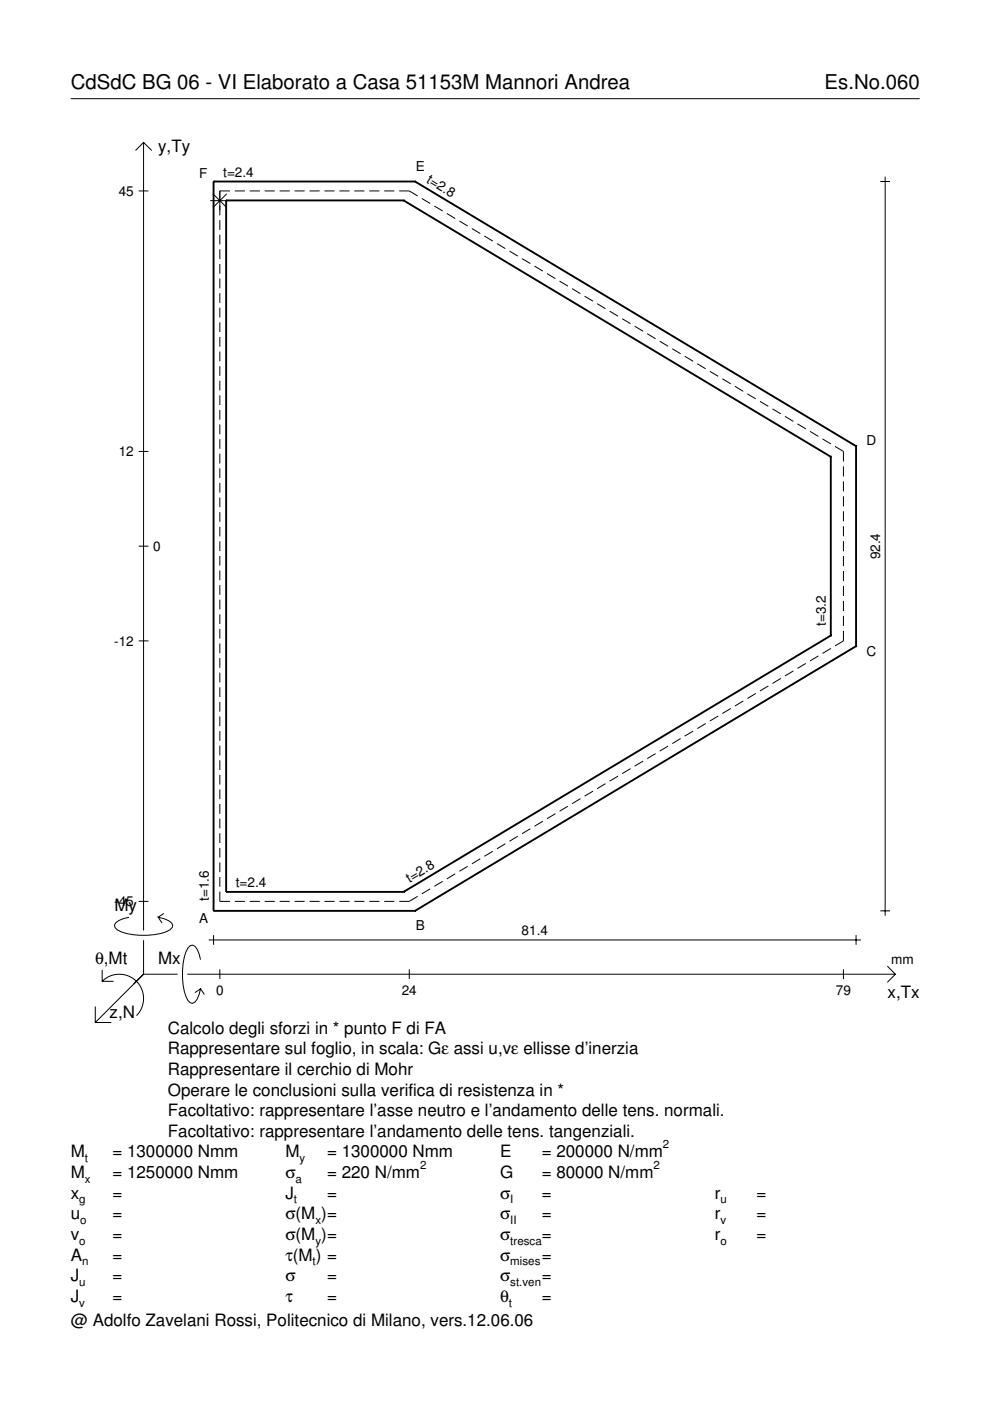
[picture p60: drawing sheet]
<svg xmlns="http://www.w3.org/2000/svg" width="210mm" height="297mm" viewBox="0 0 210 297" stroke-linecap="round" stroke-linejoin="round" font-family="sans-serif">
<defs><g id="words">
<g font-size="4.3">
<text x="15" y="18.9">CdSdC BG 06 - VI Elaborato a Casa 51153M Mannori Andrea</text>
<text x="174.8" y="18.9">Es.No.060</text>
</g>
<g font-size="3.6">
<text x="33.5" y="32.3">y,Ty</text>
<text x="24.3" y="193.2">My</text>
<text x="20.1" y="204.5">θ,Mt</text>
<text x="33.5" y="204.5">Mx</text>
<text x="23.2" y="215.8">z,N</text>
<text x="188.2" y="211.7">x,Tx</text>
<text x="35.6" y="219.2">Calcolo degli sforzi in * punto F di FA</text>
<text x="35.6" y="227.9">Rappresentare il cerchio di Mohr</text>
<text x="35.6" y="223.5">Rappresentare sul foglio, in scala: Gε assi u,vε ellisse d’inerzia</text>
<text x="35.6" y="232.3">Operare le conclusioni sulla verifica di resistenza in *</text>
<text x="35.6" y="236.7">Facoltativo: rappresentare l’asse neutro e l’andamento delle tens. normali.</text>
<text x="15" y="245.4">M</text>
<text x="23.8" y="245.4">= 1300000 Nmm</text>
<text x="35.6" y="241">Facoltativo: rappresentare l’andamento delle tens. tangenziali.</text>
<text x="60.5" y="245.4">M</text>
<text x="69.3" y="245.4">= 1300000 Nmm</text>
<text x="106" y="245.4">E</text>
<text x="114.9" y="245.4">= 200000 N/mm</text>
<text x="15" y="249.8">M</text>
<text x="23.8" y="249.8">= 1250000 Nmm</text>
<text x="60.5" y="249.8">σ</text>
<text x="69.3" y="249.8">= 220 N/mm</text>
<text x="106" y="249.8">G</text>
<text x="114.9" y="249.8">= 80000 N/mm</text>
<text x="15" y="254.2">x</text>
<text x="23.8" y="254.2">=</text>
<text x="60.5" y="254.2">J</text>
<text x="69.3" y="254.2">=</text>
<text x="106" y="254.2">σ</text>
<text x="114.9" y="254.2">=</text>
<text x="151.5" y="254.2">r</text>
<text x="160.4" y="254.2">=</text>
<text x="15" y="258.5">u</text>
<text x="15" y="262.9">v</text>
<text x="23.8" y="258.5">=</text>
<text x="23.8" y="262.9">=</text>
<text x="60.5" y="262.9">σ(M )=</text>
<text x="60.5" y="258.5">σ(M )=</text>
<text x="106" y="258.5">σ</text>
<text x="106" y="262.9">σ</text>
<text x="114.9" y="258.5">=</text>
<text x="114.9" y="262.9">=</text>
<text x="151.5" y="258.5">r</text>
<text x="151.5" y="262.9">r</text>
<text x="160.4" y="258.5">=</text>
<text x="160.4" y="262.9">=</text>
<text x="15" y="267.3">A</text>
<text x="23.8" y="267.3">=</text>
<text x="60.5" y="267.3">τ(M ) =</text>
<text x="106" y="267.3">σ</text>
<text x="114.9" y="267.3">=</text>
<text x="15" y="271.7">J</text>
<text x="23.8" y="271.7">=</text>
<text x="60.5" y="271.7">σ</text>
<text x="69.3" y="271.7">=</text>
<text x="106" y="271.7">σ</text>
<text x="114.9" y="271.7">=</text>
<text x="15" y="281.2">@ Adolfo Zavelani Rossi, Politecnico di Milano, vers.12.06.06</text>
<text x="15" y="276">J</text>
<text x="23.8" y="276">=</text>
<text x="60.5" y="276">τ</text>
<text x="69.3" y="276">=</text>
<text x="106" y="276">θ</text>
<text x="114.9" y="276">=</text>
</g>
<g font-size="2.9">
<text x="25.2" y="41.5">45</text>
<text x="42.2" y="37.7">F</text>
<text x="47.3" y="37.5">t=2.4</text>
<text x="88.2" y="36.2">E</text>
<text x="90.3" y="38.7" transform="rotate(31 90.3 38.7)">t=2.8</text>
<text x="183.7" y="94.3">D</text>
<text x="25.2" y="96.7">12</text>
<text x="32.5" y="116.8">0</text>
<text x="186.6" y="118.6" transform="rotate(-90 186.6 118.6)">92.4</text>
<text x="24.2" y="136.9">-12</text>
<text x="175.1" y="132.7" transform="rotate(-90 175.1 132.7)">t=3.2</text>
<text x="183.7" y="139.1">C</text>
<text x="44.2" y="191.1" transform="rotate(-90 44.2 191.1)">t=1.6</text>
<text x="50" y="188.1">t=2.4</text>
<text x="86.8" y="187.2" transform="rotate(-31 86.8 187.2)">t=2.8</text>
<text x="24.2" y="192.1">-45</text>
<text x="42.2" y="195.7">A</text>
<text x="88.2" y="197.2">B</text>
<text x="110.6" y="198.3">81.4</text>
<text x="189" y="204.5">mm</text>
<text x="45.8" y="210.9">0</text>
<text x="85.2" y="210.9">24</text>
<text x="177.2" y="210.9">79</text>
</g>
<g font-size="2.4">
<text x="140.6" y="243.4">2</text>
<text x="18" y="246.4">t</text>
<text x="18" y="250.8">x</text>
<text x="62.7" y="250.8">a</text>
<text x="63.5" y="246.4">y</text>
<text x="89.1" y="247.8">2</text>
<text x="138.6" y="247.8">2</text>
<text x="16.8" y="255.2">g</text>
<text x="62.3" y="255.2">t</text>
<text x="108.2" y="255.2">I</text>
<text x="152.7" y="255.2">u</text>
<text x="16.8" y="263.9">o</text>
<text x="17" y="259.5">o</text>
<text x="66.9" y="259.5">x</text>
<text x="66.9" y="263.9">y</text>
<text x="108.2" y="259.5">II</text>
<text x="108.2" y="263.9">tresca</text>
<text x="152.7" y="259.5">v</text>
<text x="152.7" y="263.9">o</text>
<text x="17.4" y="268.3">n</text>
<text x="66.3" y="268.3">t</text>
<text x="108.2" y="268.3">mises</text>
<text x="16.8" y="272.7">u</text>
<text x="108.2" y="272.7">st.ven</text>
<text x="16.8" y="277">v</text>
<text x="107.9" y="277">t</text>
</g>
</g></defs>
<g fill="none" stroke="#000" stroke-width=".21">
<path d="M15 20.9h180M28.7 31.9l1.7-1.7 1.8 1.7M30.4 30.2v167.1M186.6 38.5h2.1M187.7 37.5v156.7M29.4 40.5h2.1M44.6 42.5h4.1M45.2 41.1l2.9 2.9M46.6 46.7v2M46.6 49.8v2M46.6 52.9v2M46.6 56v2"/>
<path d="M46.6 59.1v2M48.1 41.1l-2.9 2.9M48.7 40.5h-2.1v5.1M49.8 40.5h2.1M52.9 40.5h2.2M56.1 40.5h2.2M59.3 40.5h2.1M62.5 40.5h2.1M65.6 40.5h2.2M68.8 40.5h2.1M72 40.5h2.1M75.1 40.5h2.2"/>
<path d="M78.3 40.5h2.1M81.5 40.5h2.1M84.6 40.5h2.2l1.7 1.1M89.4 42.1l1.8 1M92.1 43.7l1.8 1M94.7 45.3l1.8 1M97.4 46.9l1.8 1M100.1 48.5l1.7 1M102.7 50l1.8 1.1M105.4 51.6l1.7 1.1M108 53.2l1.8 1.1M110.7 54.8l1.7 1.1"/>
<path d="M113.3 56.4l1.8 1.1M116 58l1.8 1.1M118.6 59.6l1.8 1.1M46.6 62.2v2M46.6 65.2v2.1M46.6 68.3v2.1M46.6 71.4v2.1M46.6 74.5v2.1M46.6 77.6v2.1M121.3 61.2l1.8 1.1M123.9 62.8l1.8 1.1M126.6 64.4l1.8 1"/>
<path d="M129.3 66l1.7 1M131.9 67.6l1.8 1M134.6 69.2l1.7 1M137.2 70.8l1.8 1M139.9 72.4l1.8 1M142.5 73.9l1.8 1.1M145.2 75.5l1.8 1.1M147.8 77.1l1.8 1.1M150.5 78.7l1.8 1.1M29.4 95.7h2.1M46.6 80.7v2.1M46.6 83.8v2.1"/>
<path d="M46.6 86.9v2.1M46.6 90v2.1M46.6 93.1v2.1M46.6 96.2v2.1M46.6 99.3v2.1M153.2 80.3l1.7 1.1M155.8 81.9l1.8 1.1M158.5 83.5l1.7 1.1M161.1 85.1l1.8 1.1M163.8 86.7l1.7 1.1M166.4 88.3l1.8 1M169.1 89.9l1.8 1"/>
<path d="M171.7 91.5l1.8 1M174.4 93.1l1.8 1M177.1 94.7l1.7 1v2.2M178.8 98.9v2.1M29.4 115.8h2.1M46.6 102.4v2.1M46.6 105.5v2M46.6 108.6v2M46.6 111.7v2M46.6 114.8v2M46.6 117.9v2M178.8 102.1v2.1"/>
<path d="M178.8 105.2v2.2M178.8 108.4v2.1M178.8 111.6v2.1M178.8 114.7v2.2M178.8 117.9v2.1M29.4 135.9h2.1M46.6 121v2M46.6 124.1v2M46.6 127.1v2.1M46.6 130.2v2.1M46.6 133.3v2.1M46.6 136.4v2.1"/>
<path d="M46.6 139.5v2.1M173.5 139.1l-1.8 1M176.2 137.5l-1.8 1M178.8 121.1v2.1M178.8 124.2v2.2M178.8 127.4v2.1M178.8 130.6v2.1M178.8 133.7v2.2l-1.7 1M46.6 142.6v2.1M46.6 145.7v2.1M46.6 148.8v2.1M46.6 151.9v2.1"/>
<path d="M46.6 155v2.1M46.6 158.1v2.1M139 159.8l-1.8 1M141.7 158.2l-1.8 1.1M144.3 156.6l-1.8 1.1M147 155l-1.8 1.1M149.6 153.4l-1.8 1.1M152.3 151.8l-1.8 1.1M154.9 150.2l-1.7 1.1M157.6 148.6l-1.8 1.1M160.2 147l-1.7 1.1M162.9 145.4l-1.8 1.1"/>
<path d="M165.5 143.8l-1.7 1.1M168.2 142.3l-1.8 1M170.9 140.7l-1.8 1M46.6 161.2v2.1M46.6 164.3v2.1M46.6 167.4v2M46.6 170.5v2M46.6 173.6v2M46.6 176.7v2M46.6 179.8v2M107.1 178.9l-1.7 1.1M109.8 177.3l-1.8 1.1"/>
<path d="M112.4 175.7l-1.7 1.1M115.1 174.1l-1.8 1.1M117.8 172.5l-1.8 1.1M120.4 170.9l-1.8 1.1M123.1 169.3l-1.8 1.1M125.7 167.7l-1.8 1.1M128.4 166.2l-1.8 1M131 164.6l-1.7 1M133.7 163l-1.8 1M136.3 161.4l-1.7 1M27.3 194.5a3.6 3.6 0 0 0-3 1.7l.1 .5a5.6 5.6 0 0 0 3.8 1.5 13.4 13.4 0 0 0 7.8-1l.5-.5 .1-.5a3.6 3.6 0 0 0-3.1-1.7l.8 1.2M29.4 191.1h2.1"/>
<path d="M30.4 199.3v7.3M34.7 193.7l-1.2 .8M44.2 199.3h138.3M45.3 198.3v2M46.6 189v2.1h2.1M46.6 182.9v2M46.6 186v2M49.8 191.1h2.1M52.9 191.1h2.2M56.1 191.1h2.2M59.3 191.1h2.1M62.5 191.1h2.1"/>
<path d="M65.6 191.1h2.2M68.8 191.1h2.1M72 191.1h2.1M75.1 191.1h2.2M78.3 191.1h2.1M81.5 191.1h2.1M88.5 190l-1.7 1.1h-2.2M91.2 188.5l-1.8 1M93.9 186.9l-1.8 1M96.5 185.3l-1.8 1M99.2 183.7l-1.8 1M101.8 182.1l-1.7 1"/>
<path d="M104.5 180.5l-1.8 1.1M181.5 198.3v2M186.6 193.1h2.1M20.2 213.4v3.4h3.4M21.7 208.1a5.1 5.1 0 0 1 7.2 0 5.1 5.1 0 0 1 0 7.2M21.7 205.6v2.5h2.4M30.4 206.6l-10.2 10.2M30.4 206.6h7.2M39.7 206.6h150.1M42.5 203.5a3.6 3.6 0 0 0-1.7-3.1l-.5 .1a5.7 5.7 0 0 0-1.5 3.8 13.3 13.3 0 0 0 1 7.8l.5 .5 .5 .1a3.6 3.6 0 0 0 1.7-3.1l-1.2 .9M42.5 209.6l.8 1.3M46.6 205.5v2.1"/>
<path d="M86.8 205.5v2.1M178.8 205.5v2.1M188.1 204.8l1.7 1.8-1.7 1.7"/>
</g>
<g fill="none" stroke="#000" stroke-width=".4">
<path d="M45.3 38.5h.1M45.3 38.5h42.7M45.3 38.5v154.6M88 38.5h.1M88 38.5l93.5 56.1M47.9 42.5h.1M47.9 42.5h37.7M47.9 42.5v146.6M85.6 42.5h.1M85.6 42.5l90.5 54.3M176.1 96.8h.1M176.1 96.8v38"/>
<path d="M181.5 94.6h.1M181.5 94.6v42.4M176.1 134.8h.1M176.1 134.8l-90.5 54.3M181.5 137h.1M181.5 137l-93.5 56.1M45.3 193.1h.1M45.3 193.1h42.7M47.9 189.1h.1M47.9 189.1h37.7M85.6 189.1h.1M88 193.1h.1"/>
</g>
<use href="#words"/>
</svg>
